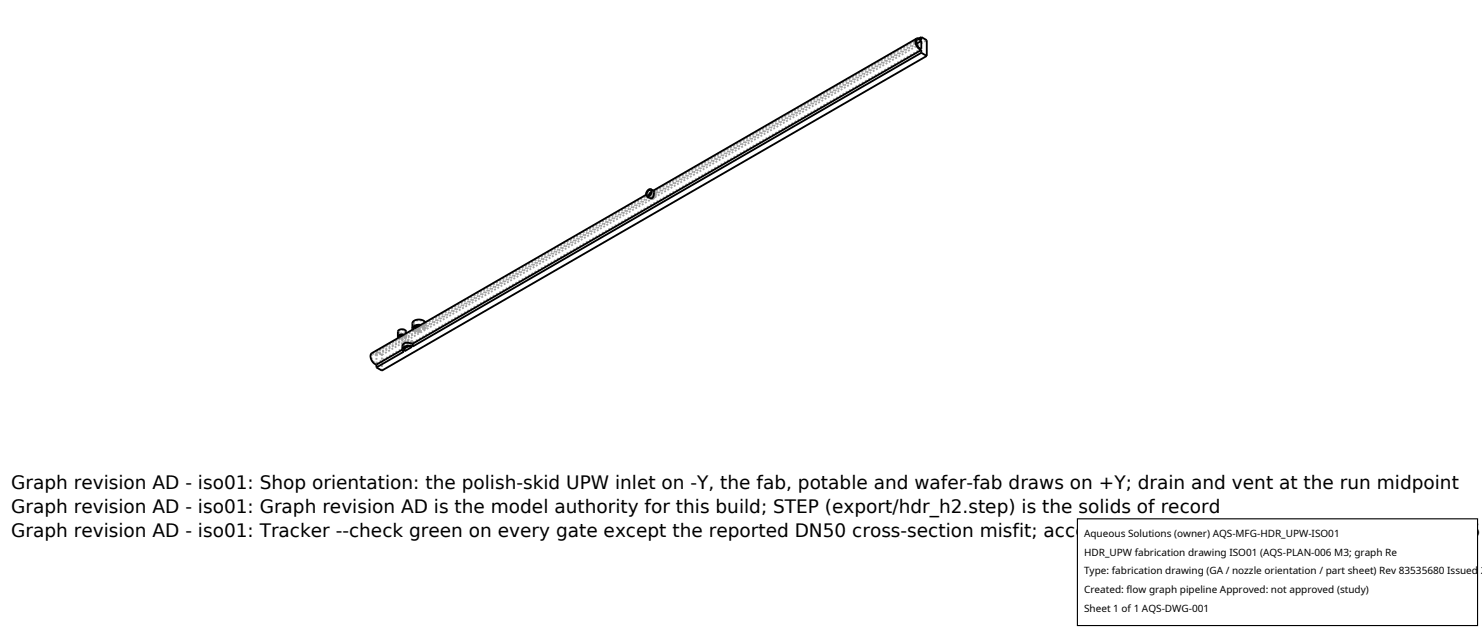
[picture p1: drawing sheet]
<svg xmlns="http://www.w3.org/2000/svg" width="212mm" height="90mm" viewBox="0 0 212 90" stroke-linecap="round" stroke-linejoin="round" font-family="sans-serif">
<defs><g id="words">
<g font-size="2.6">
<text x="1.6" y="69.8">Graph revision AD - iso01: Shop orientation: the polish-skid UPW inlet on -Y, the fab, potable and wafer-fab draws on +Y; drain and vent at the run midpoint</text>
<text x="1.6" y="73.3">Graph revision AD - iso01: Graph revision AD is the model authority for this build; STEP (export/hdr_h2.step) is the solids of record</text>
<text x="1.6" y="76.7">Graph revision AD - iso01: Tracker --check green on every gate except the reported DN50 cross-section misfit; acceptance A-core + A-PIPE per AQS-PLAN-006</text>
</g>
<g font-size="1.4">
<text x="154.8" y="76.6">Aqueous Solutions (owner) AQS-MFG-HDR_UPW-ISO01</text>
<text x="154.8" y="79.3">HDR_UPW fabrication drawing ISO01 (AQS-PLAN-006 M3; graph Re</text>
<text x="154.8" y="82">Type: fabrication drawing (GA / nozzle orientation / part sheet) Rev 83535680 Issued 2</text>
<text x="154.8" y="84.7">Created: flow graph pipeline Approved: not approved (study)</text>
<text x="154.8" y="87.4">Sheet 1 of 1 AQS-DWG-001</text>
</g>
</g></defs>
<g fill="none" stroke="#a0a0a0" stroke-width=".26" stroke-dasharray=".3 .3" stroke-linecap="butt">
<path d="M130.9 6.2l-70.1 40.5M131 5.7l-37.5 21.6M131.6 7l-72.6 41.9M131.6 5.7l-70.8 40.9M92.5 27.9l.3 .2M92.7 27.9l.1 .2M92.8 28.1l.4-.1 .1-.5M92.9 27.2l.3 .2M92.9 28.4h.3M92.9 28.4h.1M93 28.2l.3-.1 .1-.5M93 28.2l.1 .1"/>
<path d="M93 28.4h.2M93.1 27.6l-.4 .4v.2l.2 .2M93.1 27.6l-32.7 18.8M93.1 28.3l.3-.1 .2-.5M93.2 27.5l-.1 .1M93.2 27.5l-.3 .5v.2l.1 .2M93.2 27.4l-.2 .1M93.3 27.5l-.1-.1M93.3 27.2l-1 .6M93.4 27.2l-.8 .5v.3l.2 .3M93.4 27.4l-.5 .4-.1 .2 .2 .2M93.4 27.4l.1 .1"/>
<path d="M93.4 28.3l-.2 .1M93.4 28.3l.1-.4v-.6M93.4 27.4l-.2 .1M93.4 27.4h.2M93.4 27.6v-.2M93.5 27.3l-.1 .1M93.5 27.3l.1 .1M93.5 27.5h-.2l-.2 .3-.1 .3 .1 .2M93.6 27.4l.1 .4-.3 .5M93.6 27.7l-.1-.2M53.1 50.4h.3l.4 .2M53.2 50.6l-.1 .3v.4l.3 .4 .4 .2"/>
<path d="M53.8 50.6v-.4M53.8 50.8l-.3-.2h-.3M53.8 51.9v-1.1M53.8 50.2l6.1-3.5M54.5 52.9v-2.2M54.5 50.7l-.7-.5M54.5 50.7l77.9-45M57 47.4l.2-.3 .5 .1M57 47.4v.7M57 48.2l-.1 .1M57 48.2h-.1M57.1 48.3v.1"/>
<path d="M57.1 48.3l-3.9 2.3M57.2 48.3l-.1 .1M57.5 49.2l.2 .3M57.5 49.3l.2 .4M57.5 49.5l.2 .3M57.5 49.3v-.1M57.6 47.9l.1-.1M57.7 49.5l.1-.1M57.7 49.7v-.2M57.7 49.7l-3.9 2.2M57.7 50.2v-.4M57.7 49.8l-.2 .1"/>
<path d="M57.7 49.4l.1 .2M57.7 49.2l.1 .2M57.7 49.5v.2M57.7 49.4v-.2M57.7 49.9v-.4M57.7 47.2l.1 .2M57.7 47.8h.1M57.7 47.8l-.1 .1M57.8 48v-.1M57.8 48v.1M57.8 49.6v-.2M57.8 47.9l-.6 .4"/>
<path d="M57.8 47.7h.2M57.8 48.1l-.2 .2h-.4M57.8 47.8l-.1 .1-.6 .2M57.8 47.4l-.1 .1-.3 .1-.3-.1-.1-.1M57.8 47.9v.2M57.8 47.4v.4M57.9 47.9l-.1 .1M57.9 47.9l.1 .2M57.9 47.9h.1M58 47.9l-.2 .2-.7 .2M58 48.1l-.3 .3h-.6M58 47.7l-.2 .3-.8 .2"/>
<path d="M58 47.4l-.2 .2-.4 .1-.4-.1-.2-.2M58 47.9v.2M58 47.6v.1M58.8 48.8l.2-.1M58.8 49v-.2M58.8 49l-1 .6M58.8 49h-.8l-.2 .1-.1 .3M58.8 48.8h-.8l-.2 .1-.1 .3M58.8 49.1l-.6 .4M58.8 49.5v-.4M58.8 49.1h-.8l-.2 .2-.1 .2M59 47.1v-.1"/>
<path d="M59 48.9v-.2M59 48.7l-.5-.1-.5 .1-.4 .2-.1 .3M59 48.9l-1.1-.1-.3 .2-.1 .3M59 47l.9 .1M59 47l-.1 .1M59.1 46.2l.1 .2 .3 .1M59.1 46.2v.7M59.1 47.2l-1.2 .7M59.2 47.1l-.1 .1M59.2 47.1h.9M59.8 46.6h.3M59.9 47.3l-6.1 3.5"/>
<path d="M59.9 47.3v.1M59.9 46.7l-.7-.1-.3-.4M59.9 46.7v.4M59.9 47.4h-.5l-.3-.2M59.9 47.3l-.8-.1M59.9 47.1l-6.1 3.5M60 46.5l.1-.1M60.1 47.3l-.2 .1M60.1 47.1v.2M60.1 47l-.9-.1M60.1 46.6v.4M60.1 46.6l.4-.3"/>
<path d="M60.1 47.3h-.5l-.4-.2M60.1 46.4l.3-.1 .2 .2M60.1 46.4l-.2 .1M60.2 46.5l.3 .2 .1 .2M60.3 46.5h-.1M60.3 46.5l-1.1 .6M60.4 46.5l.2 .1 .2 .3M60.4 46.5v-.1M60.4 46.5h-.2M60.4 46.4h.2l.2 .3M60.5 46.9l-.4 .2M60.5 46.9v.2"/>
<path d="M60.5 46.3l.1-.1M60.5 46.3v.4M60.5 46.7l-.4 .3M60.5 46.9l.1-.2M60.6 46.2l-.2-.3-.5-.2-.6 .2-.2 .3M60.6 46.5l-.1 .2M60.6 46.9l-.1 .2M60.6 46.7l-.1-.2h-.2M60.6 46.2v.3M60.6 46.7v.2M60.7 46l.1 .2M60.8 46.9l-.3 .2"/>
<path d="M60.8 46.7v.2M60.8 46.2v.4M60.8 46.2l70.5-40.7M60.8 46.6l-.2-.3h-.3"/>
</g>
<g fill="none" stroke="#000" stroke-width=".26">
<path d="M130.9 5.5l-.2 .3 .1 .6 .4 .5 .4 .2M130.9 5.5l-37.6 21.7M131 5.7l.2-.1 .4 .3v1.1l-.4-.2-.2-.4-.1-.4zM131.6 5.3v.4l-.4-.2h-.3M131.6 5.9l-.7 .3M131.6 7.1v.4M131.6 7.5l.8 .5M131.6 5.3l.8 .4v2.3M131.6 5.3l-.3 .2M131.6 7.1l-72.6 42M131.6 7.5l-72.6 42M132.4 8l-77.9 44.9-.7-.4"/>
<path d="M92.3 27.8l-32.2 18.6M92.6 27.3l.3-.2 .1 .3-.2 .4-.3 .1-.1-.2zM93 27.5l-.3 .4M93 27l.4 .3-.1 .8-.4 .2-.5-.3M93 27l.1 .3-.1 .4-.3 .3h-.3M93 27h-.3l-.3 .3-.1 .4 .1 .3M53.8 52.1v.4M56.8 48.1l.1 .2 .1-.1M56.9 48.2l-3.9 2.3-.1 .4 .2 .5 .3 .4 .4 .3M57.5 49.9l.2 .3-3.9 2.3M57.5 49.9l-3.7 2.2M57.6 47.9l-.6 .3"/>
<path d="M57.7 47.8l-.6 .1-.1 .2v.1M57.7 47.8h-.6l-.3 .3M57.7 49.7h.1M57.8 49.7l.4-.2h.6l-1 .6-.1-.2zM57.8 49.7v.4M57.8 47.7l-.1 .1M57.8 47.7h.1M58 47.6v-.3l-.2-.2-.3-.1-.4 .1-.3 .2v.8M58.2 49.5l-.4 .2M58.9 46.9l.1 .2 .1-.1M58.9 47.1l-1.1 .6M59 49.1l-.8-.2-.5 .1-.2 .3v.6"/>
<path d="M59 49.5l-.5-.1h-.5l-.4 .2-.1 .3M59 49.1v.4M59.5 46.5l.3 .1M59.9 46.5l-.8 .5M60.1 46.4l-.8 .1-.3 .2-.1 .2M60.1 46.4l-.8 .2-.2 .2v.2M60.7 46l-.2-.2-.4-.2-.9 .2-.3 .3v.8"/>
</g>
<path d="M153.9 74.1h57.1v15.2h-57.1z" fill="#fff" stroke="#000" stroke-width=".16"/>
<use href="#words"/>
</svg>
